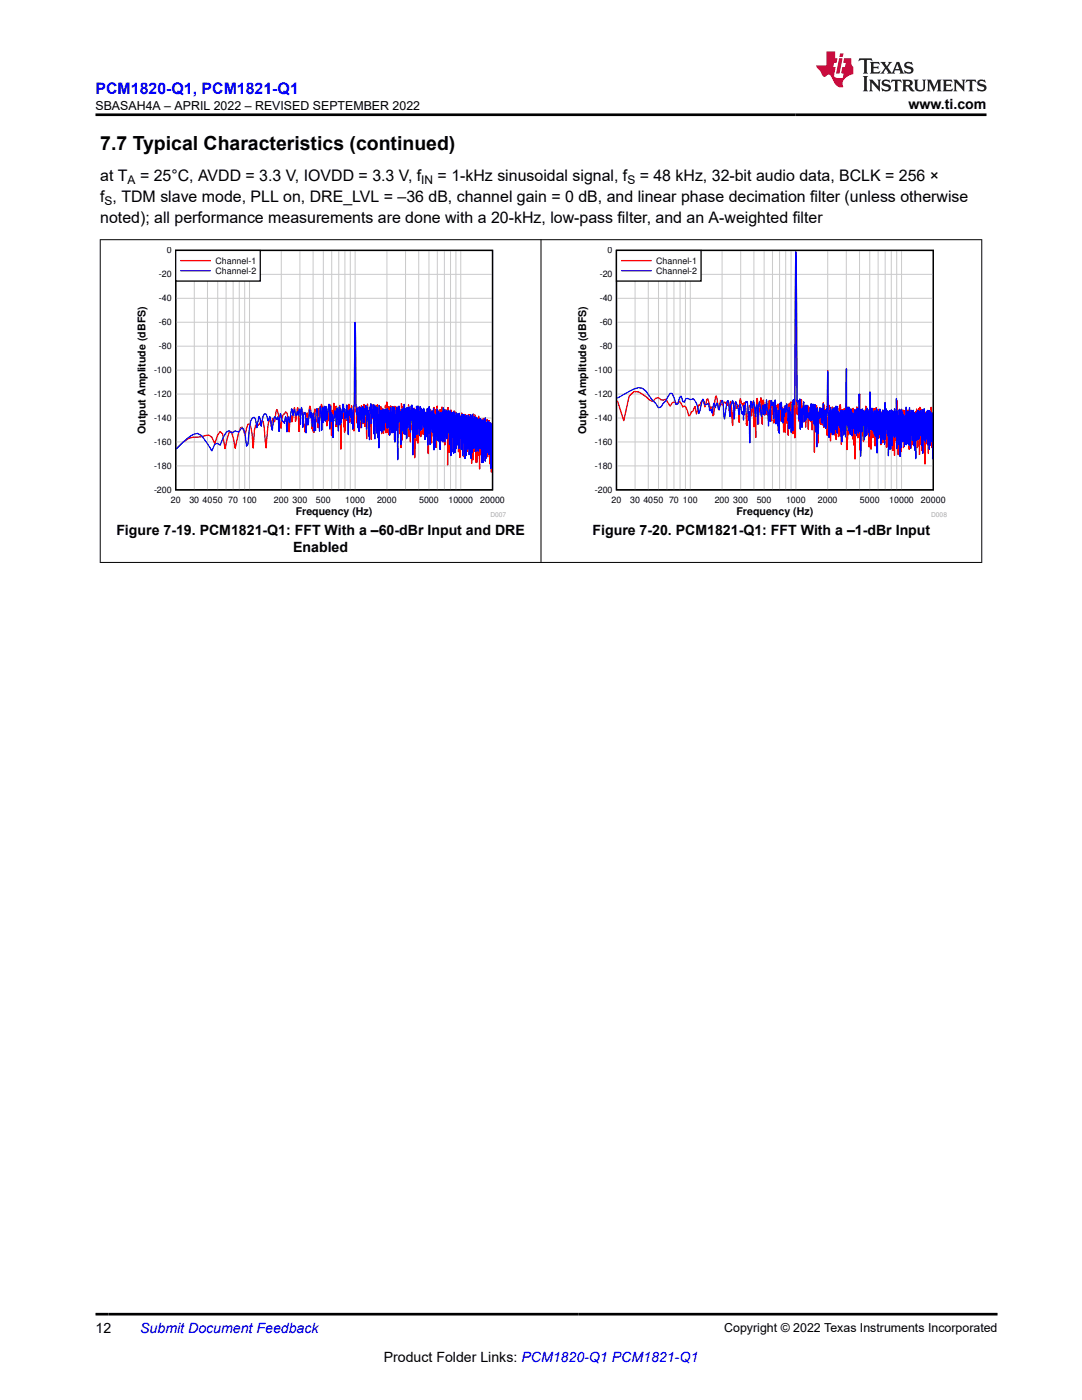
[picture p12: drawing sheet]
<svg xmlns="http://www.w3.org/2000/svg" width="216mm" height="279mm" viewBox="0 0 216 279" stroke-linecap="round" stroke-linejoin="round" font-family="sans-serif">
<defs><g id="words">
<text font-size="3.9" x="20" y="29.9">7.7 Typical Characteristics (continued)</text>
<text font-size="3.2" fill="#00f" x="19" y="18.7">PCM1820-Q1, PCM1821-Q1</text>
<g font-size="3.2">
<text x="20" y="40.3">f , TDM slave mode, PLL on, DRE_LVL = –36 dB, channel gain = 0 dB, and linear phase decimation filter (unless otherwise</text>
<text x="20" y="36.1">at T</text>
<text x="27.9" y="36.1">= 25°C, AVDD = 3.3 V, IOVDD = 3.3 V, f</text>
<text x="87.3" y="36.1">= 1-kHz sinusoidal signal, f</text>
<text x="127.7" y="36.1">= 48 kHz, 32-bit audio data, BCLK = 256 ×</text>
<text x="20" y="44.5">noted); all performance measurements are done with a 20-kHz, low-pass filter, and an A-weighted filter</text>
</g>
<g font-size="2.8">
<text x="181.3" y="21.8">www.ti.com</text>
<text x="23.2" y="106.9">Figure 7-19. PCM1821-Q1: FFT With a –60-dBr Input and DRE</text>
<text x="118.2" y="106.9">Figure 7-20. PCM1821-Q1: FFT With a –1-dBr Input</text>
<text x="58.5" y="110.2">Enabled</text>
<text x="19" y="266.1">12</text>
<text x="76.6" y="271.7">Product Folder Links: PCM1820-Q1 PCM1821-Q1</text>
</g>
<text font-size="2.8" fill="#00f" x="28" y="266.1">Submit Document Feedback</text>
<g font-size="2.5">
<text x="19" y="21.9">SBASAH4A – APRIL 2022 – REVISED SEPTEMBER 2022</text>
<text x="144.5" y="265.8">Copyright © 2022 Texas Instruments Incorporated</text>
</g>
<g font-size="2.4">
<text x="20.9" y="40.9">S</text>
<text x="25.5" y="36.7">A</text>
<text x="84.1" y="36.7">IN</text>
<text x="125.2" y="36.7">S</text>
</g>
<g font-size="2.1">
<text x="29" y="86.6" transform="rotate(-90 29 86.6)">Output Amplitude (dBFS)</text>
<text x="117" y="86.6" transform="rotate(-90 117 86.6)">Output Amplitude (dBFS)</text>
<text x="59" y="102.8">Frequency (Hz)</text>
<text x="147" y="102.8">Frequency (Hz)</text>
</g>
<g font-size="1.8">
<text x="33.3" y="50.6">0</text>
<text x="43" y="52.7">Channel-1</text>
<text x="121.2" y="50.6">0</text>
<text x="130.9" y="52.7">Channel-1</text>
<text x="31.7" y="55.3">-20</text>
<text x="43" y="54.7">Channel-2</text>
<text x="119.7" y="55.3">-20</text>
<text x="130.9" y="54.7">Channel-2</text>
<text x="31.7" y="64.9">-60</text>
<text x="31.7" y="60.1">-40</text>
<text x="119.7" y="64.9">-60</text>
<text x="119.7" y="60.1">-40</text>
<text x="31.7" y="69.7">-80</text>
<text x="119.7" y="69.7">-80</text>
<text x="30.7" y="74.5">-100</text>
<text x="118.7" y="74.5">-100</text>
<text x="30.7" y="79.2">-120</text>
<text x="118.7" y="79.2">-120</text>
<text x="30.7" y="88.8">-160</text>
<text x="30.7" y="84">-140</text>
<text x="118.7" y="88.8">-160</text>
<text x="118.7" y="84">-140</text>
<text x="30.7" y="93.6">-180</text>
<text x="118.7" y="93.6">-180</text>
<text x="30.7" y="98.3">-200</text>
<text x="34.1" y="100.4">20</text>
<text x="37.8" y="100.4">30</text>
<text x="40.4" y="100.4">4050</text>
<text x="45.5" y="100.4">70</text>
<text x="48.3" y="100.4">100</text>
<text x="54.7" y="100.4">200</text>
<text x="58.4" y="100.4">300</text>
<text x="63" y="100.4">500</text>
<text x="68.9" y="100.4">1000</text>
<text x="75.2" y="100.4">2000</text>
<text x="83.6" y="100.4">5000</text>
<text x="89.5" y="100.4">10000</text>
<text x="95.8" y="100.4">20000</text>
<text x="118.7" y="98.3">-200</text>
<text x="122" y="100.4">20</text>
<text x="125.7" y="100.4">30</text>
<text x="128.4" y="100.4">4050</text>
<text x="133.5" y="100.4">70</text>
<text x="136.3" y="100.4">100</text>
<text x="142.6" y="100.4">200</text>
<text x="146.3" y="100.4">300</text>
<text x="151" y="100.4">500</text>
<text x="156.8" y="100.4">1000</text>
<text x="163.2" y="100.4">2000</text>
<text x="171.6" y="100.4">5000</text>
<text x="177.4" y="100.4">10000</text>
<text x="183.8" y="100.4">20000</text>
</g>
<g font-size="1.3" fill="#a8a8a8">
<text x="97.8" y="103.2">D007</text>
<text x="185.8" y="103.2">D008</text>
</g>
</g></defs>
<path d="M35.1 50h63.2v47.8h-63.2z" fill="none" stroke="#000" stroke-width=".26"/>
<g fill="none" stroke="#cbcbcb" stroke-width=".2">
<path d="M35.1 59.5h63.2M35.1 54.8h63.2M38.8 50v47.8M41.4 50v47.8M43.4 50v47.8M45.1 50v47.8M46.5 50v47.8M47.7 50v47.8M48.8 50v47.8M49.8 50v47.8M56.1 50v47.8M59.8 50v47.8"/>
<path d="M62.5 50v47.8M64.5 50v47.8M66.2 50v47.8M67.6 50v47.8M68.8 50v47.8M69.9 50v47.8M70.9 50v47.8M77.2 50v47.8M80.9 50v47.8M83.6 50v47.8M85.6 50v47.8M87.3 50v47.8"/>
<path d="M88.7 50v47.8M89.9 50v47.8M91 50v47.8M91.9 50v47.8M35.1 78.6h63.2M35.1 73.9h63.2M35.1 69.1h63.2M35.1 64.3h63.2M35.1 93h63.2M35.1 88.2h63.2M35.1 83.4h63.2"/>
</g>
<path d="M35.2 89.6a6.4 6.4 0 0 1 3.4-2.4 8.1 8.1 0 0 0 3-.4l.7 .5 .6 1.2 .5-1.6 .5-.8 .5 .5 .5 2.9 .9-3.4 .4 .1 .7 3.3 .7-3.2 .4-.9 .3-.2 .6 1.7 .6-2.2 .3-.1 .2 .5 .3 1.3 .2 3 .3-3.6 .2-.9h.5l.8-1 .2 .3 .2 1.1 .4 4.1 .5-5.4 .2-.2 .4 1.4 .3-1.7 .3 .7 .4-2.5 .6 2.1 .2 1.5 .1 .2a4.9 4.9 0 0 1 .5-2.9l.1 .1 .3-.5 .4 .6 .3 3.4 .3-3.3 .2 1.3 .6-2.8 .2 2.7 .4-2.7 .3 4.7 .3-4.3 .2 .8 .2-.4 .2 2.6 .3 1.4 .2-3.7 .1 1 .2-1.1 .1 2.4 .3-3.7 .3 1.5 .1 3 .2-1.9v2.3l.2-2.2v2.5l.1-3.3 .1-1.4 .2 .5 .2 2.1 .1-.9 .1 .2 .1 1.9 .1-3.8 .1-.1 .2 1.9 .3-2.7 .1 .7 .1-.1 .2 2.4 .3-2.4 .3 3.7 .2-2.1 .1 1.1 .1-2.1 .2 3.7 .2-4.8 .2 6.1v-3.7l.2-1.3 .1 1.2 .1-2.6 .2 2.5 .1-1.8 .1 3.9 .1-3.9v-.2l.2 4.1 .1-3v1.7l.2-2.1v-.3l.1 .6 .1-1.1 .2 8.7 .3-7.8v-.1l.1 1.1 .1-.4 .3 3.9 .1-4.2 .1 1.5v-1.5l.1 1.8 .1-2.7 .3 1.6 .1-2.1 .2 3.6 .1-2.4 .1 .8 .2-1.7 .2 2.9 .1-1.7 .1 3.8 .2-21.6 .2 17.5 .1 .4 .1-1.2 .1 3.4 .1-2.9v2l.1-2.1 .1 1.6 .1-1.8v2.5l.1-2.5 .2 4.1 .1-4.5v2.6l.1-1.6v1.7l.1-2.1 .1 3.1 .2-3.9 .1 2.8v-1.6l.1 3.1v-3l.1 3.1 .1-3.9 .2 6.3 .1-6.9 .2 4.8 .3-4.1 .1 3.7 .1-4.2 .1 6.9v-6.8l.1 2.7 .2-2.8 .1 2.6v-1.8l.1 1.4 .2-2.2 .1 3.3v-2.6l.1 2 .1-2.5 .1 2.3 .1-2.6 .2 2.4 .1-1.3v.9l.1-.8 .1 .6v-.8l.1 2.5 .1-3.1 .2 5.4v-4.1l.1-.6v3.8v-4.1l.1 3.6 .1-3.4v4.8l.1-4.3 .1 3.4 .2-4.7 .1 5.5 .2-6.2 .1 6.1v-3.5l.1-1v1.9l.1-2.3v3.5l.1-3.7 .1 5.6 .1-5.5 .1 5.2 .1-5.5v2l.1-1.7 .2 4.6v-4l.1 1.6 .1-2.3 .1 2.1 .1-1.9v6.4l.1-6.7 .1 5.2 .1-4.2v1.7l.1-2.5 .1 4.3 .2-4.4 .1 3.4 .1-2.2v4.2l.1-4.9 .1 2.4v-2.3l.1 3.4 .1-3.1v7.2l.1-8.8 .1 7.4 .1-6.7 .2 5.1 .1-5.5 .1 5.4 .1-4.7 .1 2.2v-1.9l.1 .1v3.9v-3.2l.1 4.2 .2-5.2 .1 4.4v-4.2l.1 3.4v-4.4l.1 6.3 .2-5.5 .1 6.6 .1-6.5v3.7l.1-3.8 .1 4.1 .1-4.3v3.4l.1-2.8 .1 2.2v-2.3l.1 3.1v-3.5l.1 9.9 .1-9.5 .2 4.3v-3.7l.1 2.8 .1-3.6v6.3l.1-5.9 .1 6.3 .1-6.6 .1 4.4 .1-4.1 .1 3.7v-4.5l.2 5.8 .1-5.5v5.1l.1-4.7v4l.1-3.9 .1 4.6 .1-5.1 .1 4.6 .1-4.1 .1 3.5 .2-3.3 .1 4.4 .1-5.1 .1 4.6v-3.3l.1 3v-2.9l.1 7.5v-7.5l.1 3.4v-4.2l.1 4.6 .1-4.9 .1 5.8v-5.9l.2 6.6v-5.7l.1 3.1 .2-3.4 .1 4.8 .1-5.9 .2 5.5 .1-5.1 .1 4.3v-3.4l.1 6.7 .1-8.3 .1 6.5 .1-5.6 .1 5.6 .1-5.1 .2 5.2v-5.8l.2 4.6 .2-5.2 .1 6.9 .1-5.8 .2 5.9 .1-5.6v6.2l.2-7 .1 5.4 .1-5.3 .1 5.1 .1-4.7v10.5l.1-11.5 .1 7 .1-6.1 .1 8.1v-7l.1 4 .1-5.5 .1 6.7 .1-6.6 .1 4.6v-4.2l.1 7.2v-6.7l.1 6.2 .2-7 .1 7.7 .1-7.5 .2 4.2v-3.8l.1 4.8v-4.4l.1 3.8 .1-3.7 .1 2.8v-3.2l.1 7.5 .2-7.7 .1 8.8 .1-8.4 .1 5 .1-5.5 .1 6.1 .1-5.6 .2 5.7v-5.4l.1 8 .1-8.2 .1 5.8v-6.1l.1 6.6 .1-5.2v5.7l.1-6.8 .1 3.8v-3.7l.1 7v-7v4.7l.1-5v5.7l.1-5.5 .1 5.6 .1-5.8 .1 7.5 .1-7.1 .1 7.9v-7.2l.1 8.6 .1-9.5 .2 8.8 .1-9.2 .1 7.4 .1-6.1v6.1l.1-7.2 .1 6.2v-5.7v8.9l.1-9 .1 9.1 .1-8.8 .1 7.5v-7.4l.1 6.1 .1-6.6 .2 10.5 .1-9.5 .1 6.6 .1-6.8v6.7l.1-6.5 .1 5.3 .1-5.8 .1 8.3 .1-8.4 .2 6.5 .1-5.8v7.5l.1-7.3 .1 4.8v-5.2l.1 5.2 .1-5.5 .1 7.5 .1-7.1 .1 6.1 .1-6.3 .1 6 .1-5.3v8l.1-8.3 .1 6.6v-6.4v9.7l.1-9.1v5.6l.1-.8" fill="none" stroke="#f00" stroke-width=".26"/>
<path d="M98.2 86.5l-.1-1.2v3.9l-.1-4.2v8.5v-9l-.1 5.8-.1-6-.1 6.4-.1-6.5-.1 6.5v-6.2l-.1 5.9-.1-6.4-.1 6.1v-5.8l-.1 4.7-.1-4.3v6.7l-.1-7.2-.1 7.8v-8.6l-.1 7.6-.2-7.2-.1 8.4v-8.4l-.1 5.7v-5.4l-.1 8.2-.1-8.4v5.8l-.2-6.2-.1 6-.1-6-.1 6v-5.8l-.1 5.3-.1-5.1v6.2l-.1-6.4v5.3l-.1-5.6-.1 6-.1-6-.1 6.7v-6.8l-.1 5.4-.1-5.7-.1 6.5-.1-5.8-.1 4.7-.1-5.8-.1 7.7-.1-7.1-.1 8.3-.1-8.7-.1 7.4-.1-6.8-.1 7.3-.1-7.8v6.6l-.1-6.6-.1 5.9v-5.4l-.1 6.3-.1-6.8-.1 8-.2-7.9v8.5l-.1-8.6-.1 5.5v-5.6l-.1 4.9-.1-4.2-.1 7.5v-8.4l-.1 5.6-.1-5.4-.1 6.9-.1-6.3-.1 4-.1-5-.1 7.1v-6.8l-.1 6.3-.1-6.4-.1 6.1v-5.9l-.1 4.7-.1-5.1-.1 7.2-.1-6.5-.1 7.2-.1-8-.2 8.2v-8.3l-.2 5v-4.9l-.1 7.9-.1-7.8-.1 8.5-.1-8.9-.2 6.7-.2-6.9v4.1l-.1-3.8-.2 5.5-.1-5.7v4.1l-.1-3.8-.1 5v-4.7l-.1 3.9v-4.6l-.1 6.4v-5.2v4.8l-.2-6.4-.1 6.8-.1-6v5l-.1-4.7-.1 5.4-.2-5.6-.1 7.4-.1-7.1-.1 5.5v-5.6l-.1 5.4v-5.9l-.1 5.7v-5.4l-.1 5.1-.1-5.8v6.3l-.1-5.9v4.4l-.1-3-.1 5.9-.1-6.6-.1 4.2v-4.3l-.1 7.2-.1-8.2-.2 4.7-.1-4.3-.1 2.9-.1-2.6-.1 3.8v-3.3l-.1 5.9-.2-7.6v5.4l-.1-5-.1 7.3-.1-7.2v3.9l-.1-3-.1 4.7-.1-4.9-.1 2.7-.1-2.5v5.2l-.2-5.9v2.6l-.1-2.9v3.7l-.1-3.5-.2 3v-2v2.9l-.1-4.1v4.2l-.1-4v4.2l-.1-4.8-.2 5.8-.1-4.8-.1 3.4-.1-4.5-.2 5.7-.1-5.6-.1 5.6-.1-4.6-.1 5.3-.1-5.7-.1 4.2-.1-4.3v5.8v-5.8l-.1 9.2-.2-10-.1 3.1v-2.9l-.1 2.2v-1.2l-.1 4.2-.1-4.3-.1 3.7-.1-4.4-.1 3.4-.1-2.7-.1 3.5-.1-4.1-.1 6.3-.1-5.9v4.4l-.1-4.6v5.2v-4.4l-.1 3.3-.1-4.9-.1 5.9-.1-5.2-.1 3.5-.1-3.1-.1 4.3-.1-4.5-.1 7.1-.1-6.5v3.5l-.1-3.3v1.3l-.2-2.7-.1 3.2v-2.7l-.1 10.2-.2-10.4v3.4l-.1-2.8-.1 4-.1-3.1-.1 5.4-.2-6.9-.1 5-.2-5.1-.1 5.2-.1-3.9-.1 1.3v-2.5l-.2 5.6-.1-4.5v2.9l-.1-3.4-.2 3.6-.1-4-.1 3.9-.1-3.6v-.1l-.1 2.7-.1-2.8-.1 2.8-.1-2.5-.1 3.9-.1-4.2-.2 4.3v-4l-.1 4.4-.2-4.4v3.9l-.1-3.4-.1 3.5-.1-5-.1 8.5v-6.5l-.2 4.5-.1-6.1-.1 5.2-.1-5.2-.1 2.4v-2.6l-.2 6.5-.1-6.8-.1 5.8-.1-5.8v1.6l-.1-.7-.1 1.6-.1-1-.1 2.2-.1-3.9v1.9l-.1-1.5-.1 .9v-.5l-.1 6.4v-4.9l-.1 4.2-.1-4.4v-.8l-.1 1.9-.1-2.6-.2 4.4-.1-4.7-.1 1.8-.1-1.1-.1 2.7-.1-2v.1l-.1 2-.1-3.3-.1 2.4v-2.2l-.2 4.1-.1-4.1-.1 2.4-.1-2.3v1.4l-.1-1.6-.1 4.9-.1-3.7-.1 3-.1-3.9-.1 1.2-.2-2-.2-16.3-.1 16.1-.3 5.2-.1-3.2-.1 1.5v-2.2v2.7l-.1-3-.1 1.8-.2-1.6-.1 1.2-.1-.6-.1 4.4-.1-4.4v-.4l-.1 1.9-.1-3-.2 2.5v-.9l-.2 1.1v-1.9l-.1 .7-.3-1.7-.1 2.9-.1-1.4v.3l-.1 2-.2-2.8-.1 3.2-.1-3.6-.2 4.8-.1-3.6v-.7l-.1 2-.1-2.3-.1 3.3v-2.2l-.1 .7-.2-1.3-.2 2.1-.1-.3v3.6l-.1-4.6-.2 1.4-.1-1.8-.1 1.8-.1-3-.1 4.4-.2-4.8-.3 3.1-.3-2.6-.1 2.9-.2-3.1v.2l-.2 3.1-.1-3-.2 4.6v-2.5l-.3-2.3-.1 4.9-.2-2.5-.1 .9-.3-2.8-.1 .9-.1 3.4-.2-2.2-.1 2.3-.1-3.6-.3 2.7-.2-2.8-.1 1.1-.2-1.6-.3 3-.2-1.3-.2 2.9-.2-4.1-.3 .5-.2 2.5v-1.9l-.3-2.1-.1 3.4-.2-3.1-.3 1.3-.2-.8-.2 .9-.3-1.3-.3 1.2-.3-1.3-.4 2.7-.2-1.1-.1 .1-.3 2.9-.2-3.1-.3 1.4-.2-.4h-.1l-.4-1.6-.3 3.6-.2-2.5-.1-.4-.2 .5-.3-.5h-.1l-.2 .3-.3 2.4-.3-2.5-.2-.3-.3 .9-.4-1.4-.4 .1-.2 .3-.4 2.1-.2-1.6-.2-.4-.5 2.3-.2-1.7-.2-.4h-.3l-.2 .2-.3 .6-.5 4.6-.3 .3-.3-2.4-.3-.9-.3-.3-.7 .8-.7-.2-.7 .4-.4-.4-.5 .1-.4 .5-1 2.2-.5-.3-.5 .2-.6 1.3-2.1-3.1-.8-.4-.8 .2-1 .6-2.4 2.3" fill="none" stroke="#00f" stroke-width=".26"/>
<path d="M35.1 50h16.8v6.1h-16.8z" fill-rule="evenodd" fill="#fff"/>
<path d="M35.1 50h16.8v6.1h-16.8zM123 50h63.2v47.8h-63.2z" fill="none" stroke="#000" stroke-width=".26"/>
<path d="M36.1 52h5.9M123.1 80.1l1.4 3.9 1-4.9 1-1 .9 .1 1.5 1 .7 .6 .6 .3 .6-.6 .6-.2 .5 .5 .5 .1 .5-.3 .8 1.5 .4-.7 .4-.2 .4 .2h.3l.4-.3 .7 1.2 .3-.3 .3 .3 .5 1.7 .3-.2 .3-.6 .2-.1 .5-1 .3 1.5 .4-1.8 .2 .1 .5-1 .2 .1 .4 1.2 .4-1.5 .1-.1 .6 2 .3-.4 .2 1.8 .1-.3 .2-2.3 .3-1.4 .4 2.6 .2 .2 .3-1.9 .4 .9 .2-.5 .4 .2 .1-.3 .3 .7 .1-.5 .2 1.6 .3-1.9 .4 4.8 .2-3.8 .1-.7h.1a1.12 1.12 0 0 1 .4 1.1l.2-.7 .2 1 .1 2.5 .2-4.7 .3 1 .2-.1 .2 1 .1-1.2 .2 .5 .3 4.1 .2-2.8 .3-1.1 .3-.1 .2 2.1 .3-2.8 .1 5 .2-3.4 .1 .9 .1 4.6 .2-7.7 .1-.1 .1 .5 .2 4.6 .2-3.6 .3-1.7 .2 5.3 .2-4.8 .3 3.1 .2-2 .2 1.8 .1-.6 .1 .8 .1-.3 .2-2.7 .5 4.1 .1-3.2v.1l.2 1.8v-.7l.1 .3v2.2l.2-3.8v-.1l.1 1 .1-.5 .1 2.4 .1-2.6 .1 .6 .1-.8 .1 5.3 .1-3.6v.6l.1-1.9 .1 1.4 .1-1.5 .1 3 .1-2 .1 .3 .1-1 .2 3.1v-1l.1 2.8 .1-5.2 .2 5.3v-3.4l.1 .8 .1-1.8 .1 2.5 .2-3 .1 5.5 .1-6.2 .1 2.6v-2.8l.3 2.6v-2.9l.2 5 .1-3.9 .1 .9v4.3l.1-5.6 .1 3.6 .1-4.1 .1 7 .2-37.1 .2 32.4 .1-2.6 .1 2.7 .1-2.5 .2 3.9 .1-2.8 .1 .5v2.4l.2-4.5 .3 4.5v-2.8l.1 2.4v-2.9l.2 1.2 .1-1.2 .2 4.2v-3.9l.2 1.7 .2-2 .1 4.7 .1-4.3 .2 2.5 .1-2.6 .2 2.9 .1-2.7v1.1v-.9l.1 4.1 .1-4v1.5l.1-1.9 .2 8.9 .1-7.7v.2l.1-.6 .1 3 .1-4.3 .2 2.8 .1-1.3 .1 6 .1-6.3 .1 1.2v-1.9l.1 3.1v-3.1l.1 1v2.3l.1-3.2 .1 3v-2.5l.2 2.8 .2-4.4 .1 4.9 .1-4.5 .1 3.7v-1.9l.1-.8v1.8l.1-1.8 .1 3.4 .1-4.1 .1 5.8 .1-12.9 .1 11.4 .1-4.5 .1 2.4 .1-2 .1 6.7 .1-6v1.8l.1-1.9 .1 4.7 .1-5.4 .2 5.3 .1-5.1 .1 4.9 .1-4.3v4.9l.1-5.2 .1 6 .1-6 .1 3.4v-3.5l.1 3 .1-1.8 .1 4.3 .1-5.6 .1 5.5 .1-6.2 .1 4.2v-4.2l.1 1 .1 6.9 .1-6.6v1.7l.1-2 .1 5 .1-5.2v4.2l.2-4.3 .1 4.8 .1-4.6 .1 2.5 .1-10.6 .1 16.1 .1-6.7v4.7l.2-6.4 .1 5.2 .1-4.5 .1 3.1v-3.2l.1 3.6v-3.9l.2 3.6v-2.5l.1 3.9v-4.1l.1 5.1 .1-6.1 .2 7.3v-6.9l.1 6.7v-6.4l.1 9.4 .1-9.5 .1 2.7v-3.1l.1 4.3 .1-4.8v5.3l.1-5 .1 5.9 .1-5.5 .1 5.2v-5.5v3.7l.1-6.7v11.2l.1-7.8 .1 5.9v-6.1l.1 4.4 .1-4.3v4l.1-3.9v4.3l.1-4.1 .1 4.8v-4.4l.1 5.5 .1-5v1.3l.1-2.1v3.3l.1-3.8 .2 3.8v-4.5v4.9l.1-4.5 .1 4.1 .1-2.7v3.2l.1-4.3 .1 5.3 .1-5v7.1l.2-9.8 .1 5.7 .1-2.7v7.3l.1-7.5 .1 3.8 .1-4 .1 5.3v-5l.1 3.2 .1-4v2.3l.1-2.2 .1 7.4v-6.4l.1 3.9 .1-5.1 .1 7.2 .1-6.8 .1 5.3 .1-5 .1 3.4 .1-3.8v5l.1-4.8 .1 5.5 .1-5.2 .1 6.6 .1-6.3 .1 5.9v-6.3l.1 3v-3.3l.1 6.5v-5.8l.1 3.8 .1-4.4 .2 4.3v-5.1l.1 6.8 .1-5.1 .1 6.5 .1-7.3 .2 7.1 .1-6.4v2.5l.1-2.9 .1 6v-5.9l.1 6.6 .1-6.3v2.8l.2-3.6 .1 5.6v-5.1l.1 7.5 .2-7.7 .1 7.6v-7.8l.1 8.9 .1-8.5v5.5l.1-5.8 .2 5.5 .1-7.7v7.9l.1-5.1v4.4v-5l.1 8.6v-8.3l.2 4.9 .1-5.6v8l.2-7.4 .1 7.8 .1-8.1 .2 5.6 .1-5.8 .1 7.5 .1-7.2 .1 5.1 .1-5.2v5.5v-5.5l.1 6 .1-6.5v6.5l.1-5.4 .1 4.1 .2-4.9 .2 7.9 .1-7.2 .1 4.5v-4.9l.2 7.3 .1-7.4 .1 6.6v-6.5l.1 6.4v-6.5l.1 6.8v-6.7l.2 6.3v-5.9l.1 4.3v-4.3l.1 6.8 .1-7.2 .1 7.2 .1-7.7 .1 7.8 .1-7.4v7.1l.1-7 .1 5.4 .1-6 .1 9.2 .1-9.4 .1 7.1v-6.8l.1 7.1v-6l.1 7.2 .1-7.6 .1 7.2 .1-7.3 .1 8.2v-7.6l.1 6 .1-6.1 .1 9.9 .1-10.4v5.3l.1-5.2 .2 6.3 .2-6.5v8.4l.1-8.3v5.2l.2-5.3 .2 5.8 .1-6.6 .1 6.6 .1-5.4v6.9l.1-7v.9" fill="none" stroke="#f00" stroke-width=".26"/>
<path d="M36.1 54h5.9M123.1 79.4l3.4-1.8 .9-.2 .8 .1 .7 .6 2.5 3.3 .5-.1 .5-.9 .5-.4 .8-1.5h.4l.8 2.2 .3-.1 .4-1.3 .3-.2 .4 1 .3 .1 .3-.6 .2-.1a.83 .83 0 0 0 1.1 .1 3.4 3.4 0 0 1 1.2 2.9l.9-2.8 .4 1.1 .5-.2h.2l.2 1.3 .2 .1 .1-.3 .2 .8 .3-2.1 .4 1 .3-1 .4 1.4 .6-1.9 .1 .1 .1 .7 .3 2.9 .5-3.4 .1-.2h.1l.4 3.1 .1-2.1 .4-1.1 .3 3.7 .3-3.5 .5 1.5 .2 1.2 .2-2.2 .3 1.9 .1 .1 .1-.4 .1 .2 .1 1.4v-2.5l.1-.4 .1 1.9 .1-2.4 .1-.3 .1 .1 .1-.1 .2 1 .1 2.7 .1-1.7 .1 1.1 .1 5.2 .2-8.3 .3 1.4 .2-1.5 .4 3.2 .3-2.4 .2 3.9 .2-3.9 .1-.6 .5 3 .1-2 .2-.4 .1 2 .2-2.1 .2 1.9 .2-2.8 .3 5.2 .2-3.2 .2 2.3 .2-4.2 .2 1 .1-.7 .1 .4 .1 3 .3-3.8 .1 4.8 .2-3.2v2.9l.1-1 .1 1.7 .1-3.1 .1 .3 .1 4.3 .1-6 .2 1.2 .1-1.4 .1 3.8 .1-2.5 .1 2.8 .1-2.6 .1-.2 .1 1.5 .2-2.2 .1 1.4 .2-1.7 .4 5 .1-4.3 .1 4v-3.1l.2 1.2 .1 2.9 .2-5.8 .1 5.5 .1-6.2v.7l.1-.6 .1 .9 .1-1.2 .2-29.3 .2 29.8 .1-.2 .1 .4v-.4l.2 3.8 .2-4.1 .1 6.1 .1-4v2.2l.1-2.3 .1 1.1v2.6l.1-2.9 .1-.9v1.2l.2-2.5 .1 4 .1-3.1 .1 2.9 .1-3.2 .1 2.8 .1-2.7 .2 2.4 .1-.8 .1 .4v-.5l.1 1.3 .2-2.3 .1 2.6v-3.4l.1 1.4 .1-1.4v3.3v-2.6l.2 2.5 .1-3.1v3.8l.1-1.9 .1 2.2 .1-4.1 .1 5.5 .1-4.8 .1 1.9 .1 5.9 .1-7.8 .1 3.5v-2.6l.1 1.1v3.2l.1-4.3 .1 1.2v-2l.1 1.8 .1-1.8v1.6l.1-1.6 .1 2.8 .1-2.4v2.6l.1-3v2.5l.2-3.4 .2 4.6 .2-3.3 .1 3.6 .3-4.1v.8l.1-8.1 .2 13.2 .1-5.1v4.3l.2-5.1 .2 5v-4.2l.1 2.4 .1-2.8 .1 5 .1-5.4 .2 5.2 .1-4.7v3.4v-4l.1 4.4 .1-4.7 .1 4.3 .1-3.8v5l.1-5.4 .1 3.3 .1-2.2 .1 2.8 .1-2.5v2.9l.2-3.3 .1 3.9v-4.2l.2 6.4 .2-6.3v3.6l.1-3.1v4.4l.1-4.8 .1 4.4v-4.5l.1 4.1 .1-3.8v5l.2-13.6 .1 11.1 .1-3v3.2l.1-3.7 .1 4.8 .2-4.8 .1 5.1v-4.7v5.1l.2-5.1 .2 5.4 .1-4.5 .1 3.1v-3l.1 2.2v-2l.1 1.5 .1-2.5 .1 4.7 .1-4.6 .2 5.1 .1-5.4v4.3l.2-4.4 .1 5 .1-7.9 .1 7.5 .1-4.4 .1 9.3 .2-9.3 .1 4.4 .1-4.5 .2 3.3 .1-2.9 .1 5.8 .1-5.2 .1 4.5v-3.2l.1-2v2.4v-2.5l.1 5.1v-4.6v4.6l.1-5.5 .1 3.4 .1-2.7 .1 2.8v-2.3l.1 3.8v-4.5l.1 5.1 .1-8.8v7.5l.1-3.8 .1 3.7 .2-4.1v4.2l.1-3.5 .1 3.7 .1-3.3v3.5v-3.6l.1 4 .1-4.5v4.6l.1-3.9v4.4l.1-5.1v2.5l.1-2v4.7l.1-5.6 .1 8.8 .1-8.4 .1 5.5 .1-5.3v3.2l.1-3.4 .1 4.8 .1-5.1 .1 4.3 .1-3.7v6.2l.1-5.9 .1 4.8 .1-5.5 .1 5.9 .2-6 .1 6.9 .1-8.3 .1 7.2 .1-6 .1 4 .1-3.6 .1 4.6v-3.7l.1 4.1v-4.8l.1 8.8 .1-8.3 .1 6.9v-7.7v6.2l.1-5.5 .1 7 .1-7.8 .2 7.1 .1-6.9v5l.1-4.9 .1 4.9 .1-4.8 .1 5.2v-5.8l.1 5.5 .2-5v2.9l.1-5.4 .1 9.9v-7.5l.1 5.9 .1-4.9 .1 5.7 .1-7 .2 9.4 .1-9.2 .1 7.4 .1-7.6 .1 6.5 .1-6 .1 5.9v-5.4l.1 5.1 .1-4.8 .1 6.1 .1-5.9v5.4l.1-5.6v4.1l.1-5.9v7.6l.1-6.3 .1 6.1 .1-6.5 .1 5.4 .1-5.3 .1 6.7 .1-7.5 .2 8.1 .2-7.7v4.1l.1-3.9 .1 5.9 .1-6 .1 7.1 .1-6.7 .1 7.5 .1-7.2 .1 8.9v-8.9l.1 5.3 .1-5.5 .1 5 .1-5.5 .1 5.9 .1-5.9 .2 5.7 .1-5.5 .1 4.3v-4.4v4.9l.1-4.6v4.8l.1-4.7v6.6l.1-7.2 .1 8.7 .1-8.4 .2 5.7v-6.2l.1 6.3v-5.5l.2 5.8 .1-5.6 .1 5v-5l.1 4.4v-4.8l.1 5.1v-5.4l.1 6.9v-6.9v6l.1-6 .1 7.8 .1-7.7 .1 6.8 .1-6.5 .1 5.2 .1-4.8v5.5l.1-5.7 .1 9.1v-1.5" fill="none" stroke="#00f" stroke-width=".26"/>
<g fill="none" stroke="#cbcbcb" stroke-width=".2">
<path d="M123 59.5h63.2M123 54.8h63.2M126.7 50v47.8M129.4 50v47.8M131.4 50v47.8M133.1 50v47.8M134.5 50v47.8M135.7 50v47.8M136.8 50v47.8M137.7 50v47.8M144.1 50v47.8M147.8 50v47.8"/>
<path d="M150.4 50v47.8M152.5 50v47.8M154.1 50v47.8M155.6 50v47.8M156.8 50v47.8M157.9 50v47.8M158.8 50v47.8M165.2 50v47.8M168.9 50v47.8M171.5 50v47.8M173.5 50v47.8M175.2 50v47.8"/>
<path d="M176.6 50v47.8M177.8 50v47.8M178.9 50v47.8M179.9 50v47.8M123 78.6h63.2M123 73.9h63.2M123 69.1h63.2M123 64.3h63.2M123 93h63.2M123 88.2h63.2M123 83.4h63.2"/>
</g>
<path d="M123 50h16.9v6.1h-16.9z" fill-rule="evenodd" fill="#fff"/>
<path d="M123 50h16.9v6.1h-16.9z" fill="none" stroke="#000" stroke-width=".26"/>
<path d="M124.1 52h5.8" fill="none" stroke="#f00" stroke-width=".26"/>
<path d="M124.1 54h5.8" fill="none" stroke="#00f" stroke-width=".26"/>
<path d="M19.9 47.8h176.1M20 47.8v64.5M107.9 47.8v64.5M195.9 47.8v64.5M19.9 112.2h176.1" fill="none" stroke="#000" stroke-width=".2"/>
<path d="M171.5 11.6l-.2 .6 .5-.2h.6v.1v2.2l-.2 .4h1l-.2-.4v-2.2v-.1h.5l.5 .2-.1-.6zM173.6 12.4l.2 .3v1.6l-.2 .4h1.9l.1-.6a1.08 1.08 0 0 1-1.3 .2v-.7h.6l.4 .2v-.7l-.4 .2h-.6v-.5l.2-.2a1 1 0 0 1 1 .3l-.1-.5zM175.7 12.4l.9 1.1-1 1.2h.9l-.2-.2 .5-.8 .4 .8-.2 .2h1.6l-.2-.2 .2-.5h.9l.1 .5-.1 .2h.9l-.2-.4-.8-1.9h-.5l-.9 2.1-.9-1.1 .9-1h-.8l.2 .2-.4 .6-.4-.6 .2-.2zM179 12.8l.4 1h-.7zM180.7 12.5a.65 .65 0 0 0-.2 .7 .65 .65 0 0 0 .6 .5l.6 .1 .1 .3a.79 .79 0 0 1-.7 .4 .79 .79 0 0 1-.7-.5l.1 .7 .2-.1a.93 .93 0 0 0 1.1 0 .93 .93 0 0 0 .4-.9 1.46 1.46 0 0 0-1.2-.6l-.1-.3a1.09 1.09 0 0 1 1.2 .2l-.2-.6-.1 .1-.5-.2zM172.2 15.2l.2 .4v2.2l-.2 .4h1l-.2-.4v-2.2l.2-.4zM173.4 15.9l.2 .4v1.5l-.2 .4h.8l-.3-.4 .1-1.3 1.6 1.8v-2l.2-.4h-.7l.1 .2 .1 1.1-1.2-1.3zM176.2 16a.65 .65 0 0 0-.2 .8 .65 .65 0 0 0 .6 .4l.6 .2 .1 .2a.79 .79 0 0 1-.7 .4 .79 .79 0 0 1-.7-.5l.1 .7 .2-.1a.93 .93 0 0 0 1.1 .1 .93 .93 0 0 0 .4-1 1.46 1.46 0 0 0-1.2-.5l-.1-.4a1.09 1.09 0 0 1 1.2 .2l-.1-.6-.2 .1-.5-.1zM177.9 15.9l-.1 .6a.63 .63 0 0 1 .8-.3v1.6l-.3 .4h1l-.2-.4v-1.6a.66 .66 0 0 1 .8 .3l-.1-.6zM180 15.9l.2 .4v1.5l-.2 .4h1l-.2-.2-.1-.7h.5l.1 .2a.79 .79 0 0 0 1.2 .6l-1-.9a.61 .61 0 0 0 .6-.6 .61 .61 0 0 0-.5-.7zM180.8 16.2h.1a.47 .47 0 0 1 .5 .1 .47 .47 0 0 1 .1 .5l-.1 .1-.7 .1zM182.3 15.9l.2 .2a2.27 2.27 0 0 0 .4 2 1.04 1.04 0 0 0 1.7-.7v-1.3l.2-.2h-.8l.2 .4v1.1a.6 .6 0 0 1-.6 .6 .6 .6 0 0 1-.6-.6v-1.1l.3-.4zM184.9 15.9l.2 .4v1.5l-.2 .4h.8l-.3-.4v-1.4l.9 1.9 .9-1.9v1.4l-.3 .4h1l-.2-.4v-1.5l.2-.4h-.8l-.7 1.5-.6-1.5zM188.1 15.9l.2 .4v1.5l-.2 .4h1.9l.1-.6a1.09 1.09 0 0 1-1.3 .2v-.7h.6l.4 .2v-.6l-.4 .2h-.6v-.6l.2-.1a1.01 1.01 0 0 1 1 .3l-.1-.6zM190.2 15.9l.3 .4v1.5l-.3 .4h.8l-.2-.4v-1.3l1.6 1.8v-2l.2-.4h-.7l.2 .2v1.1l-1.2-1.3zM192.8 15.9l-.1 .6a.63 .63 0 0 1 .8-.3v1.6l-.3 .4h1l-.2-.4v-1.6a.66 .66 0 0 1 .8 .3l-.1-.6zM195.2 16a.65 .65 0 0 0-.2 .8 .65 .65 0 0 0 .6 .4l.6 .2 .2 .2a.79 .79 0 0 1-.7 .4 .79 .79 0 0 1-.7-.5l.1 .7 .2-.1a.93 .93 0 0 0 1 .1 .93 .93 0 0 0 .5-1 1.46 1.46 0 0 0-1.3-.5v-.4a1.09 1.09 0 0 1 1.2 .2l-.2-.6-.2 .1-.5-.1z" fill="#231f20"/>
<path d="M164.9 10.3v2.7h-2l.1 .4 .8 1a.95 .95 0 0 0 1 .9 .59 .59 0 0 1 .5-.4 .59 .59 0 0 1 .5 .3l.4 .8a1.59 1.59 0 0 0 2.1 1.4 1.61 1.61 0 0 1 1-2.3l1-.3-.1-1.5a1.59 1.59 0 0 1-.3-1.7h-1.5l-.2 .9h.6l-.2 .9h-.5l-.2 .9v.3l.4 .1-.1 .9h-.7a.73 .73 0 0 1-1-.7l.3-1.5h-.5l.1-.9h.5l.2-.9h-.5v-1.3zM167.4 11.6l-.6 3.1h.7l.6-3.1zM167.6 10.7l-.1 .6h.7l.1-.6z" fill="#ed1c24"/>
<path d="M19 22.9h177.8M19 262.3h180" fill="none" stroke="#000" stroke-width=".53"/>
<use href="#words"/>
</svg>
